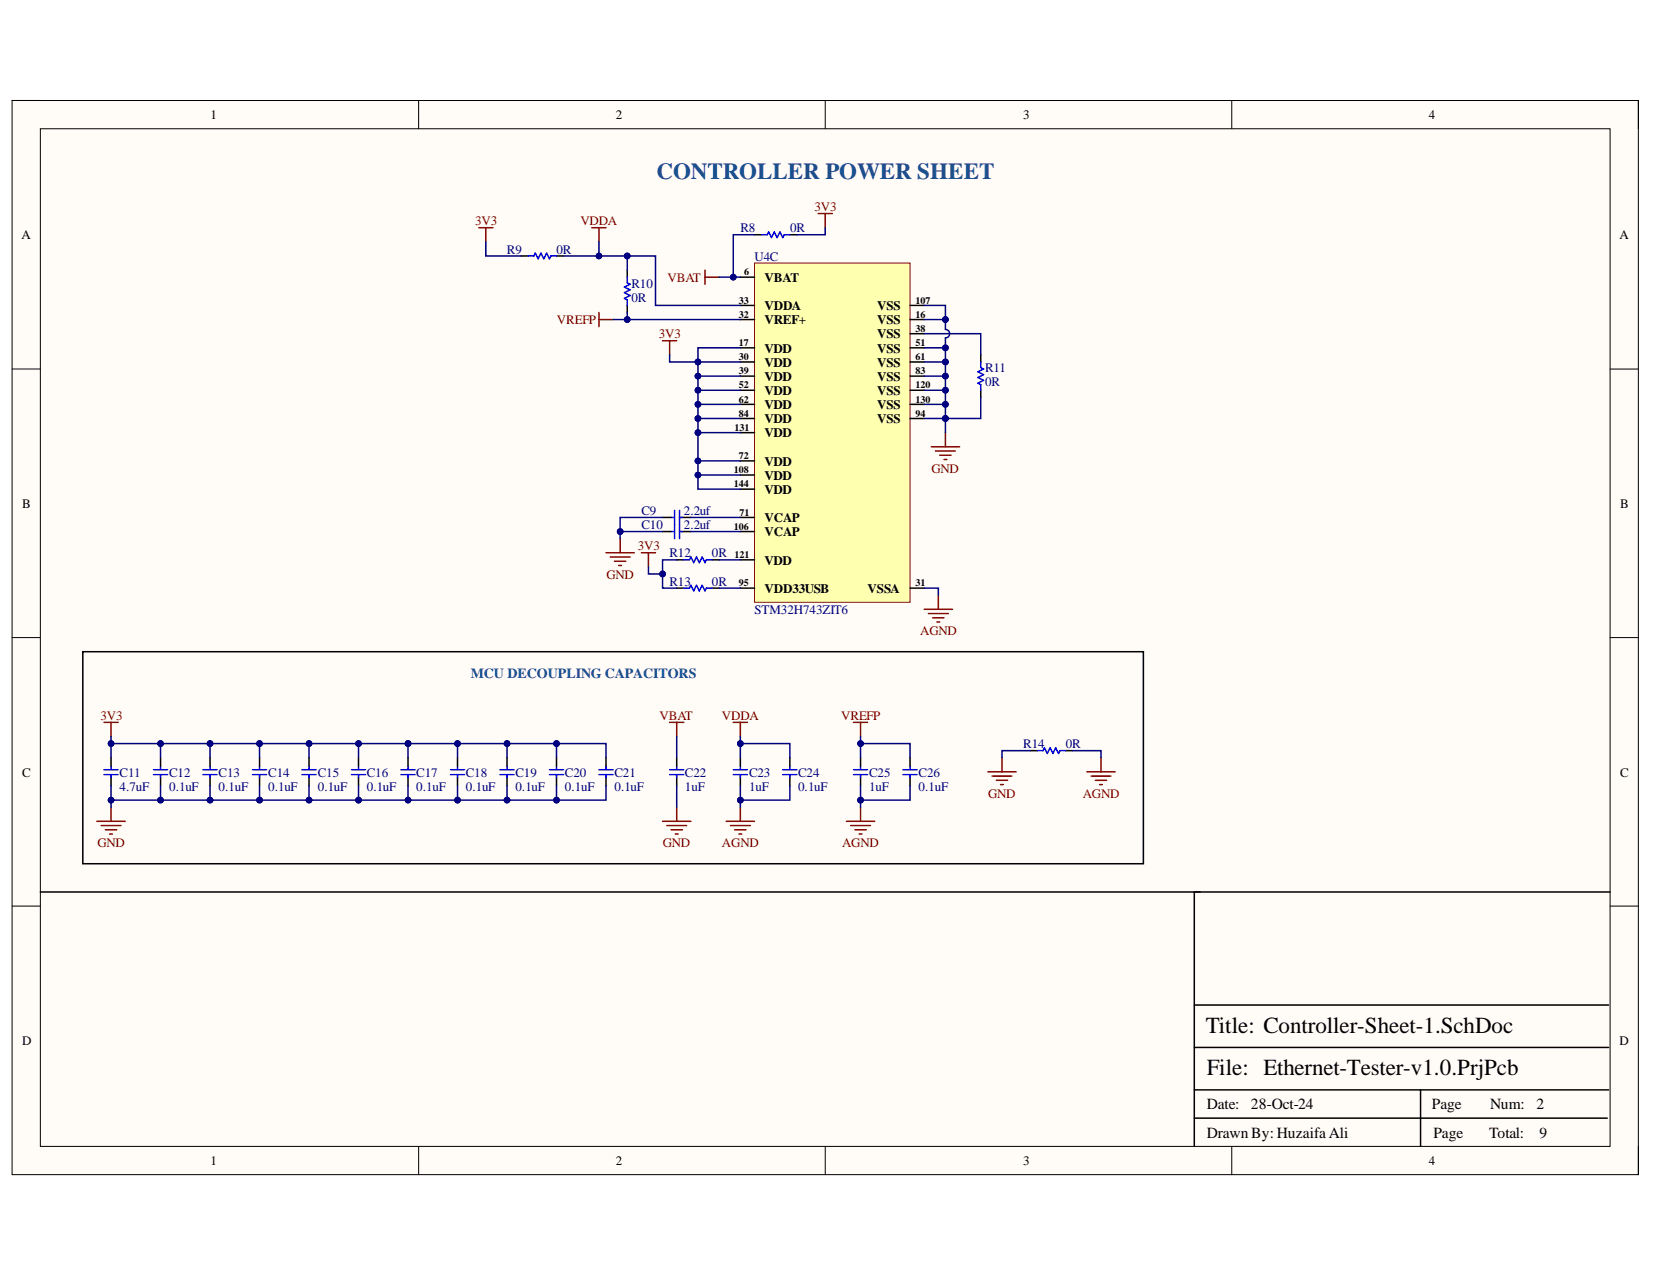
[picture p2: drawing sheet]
<svg xmlns="http://www.w3.org/2000/svg" width="279mm" height="216mm" viewBox="0 0 279 216" stroke-linecap="round" stroke-linejoin="round" font-family="sans-serif">
<defs><g id="words">
<text font-size="3.9" fill="#0b5394" x="111" y="30.3">CONTROLLER POWER SHEET</text>
<g font-size="3.9">
<text x="203.8" y="174.6">Title: Controller-Sheet-1.SchDoc</text>
<text x="204" y="181.8">File: Ethernet-Tester-v1.0.PrjPcb</text>
</g>
<g font-size="2.6">
<text x="204" y="187.5">Date:</text>
<text x="211.4" y="187.5">28-Oct-24</text>
<text x="242" y="187.5">Page</text>
<text x="251.8" y="187.5">Num:</text>
<text x="259.7" y="187.5">2</text>
<text x="204" y="192.3">Drawn By: HuzaifaAli</text>
<text x="242.3" y="192.3">Page</text>
<text x="251.7" y="192.3">Total:</text>
<text x="260.2" y="192.3">9</text>
</g>
<text font-size="2.4" fill="#0b5394" x="79.6" y="114.6">MCU DECOUPLING CAPACITORS</text>
<g font-size="2.2">
<text x="35.6" y="20.1">1</text>
<text x="104.1" y="20.1">2</text>
<text x="172.9" y="20.1">3</text>
<text x="241.5" y="20.1">4</text>
<text x="3.6" y="40.4">A</text>
<text x="273.8" y="40.4">A</text>
<text x="129.2" y="47.6">VBAT</text>
<text x="129.2" y="52.4">VDDA</text>
<text x="148.3" y="52.4">VSS</text>
<text x="129.2" y="59.6">VDD</text>
<text x="129.2" y="54.8">VREF+</text>
<text x="148.3" y="54.8">VSS</text>
<text x="148.3" y="57.2">VSS</text>
<text x="148.3" y="59.6">VSS</text>
<text x="129.2" y="62">VDD</text>
<text x="129.2" y="64.3">VDD</text>
<text x="148.3" y="62">VSS</text>
<text x="148.3" y="64.3">VSS</text>
<text x="129.2" y="66.7">VDD</text>
<text x="129.2" y="69.2">VDD</text>
<text x="129.2" y="71.5">VDD</text>
<text x="148.3" y="71.5">VSS</text>
<text x="148.3" y="66.7">VSS</text>
<text x="148.3" y="69.2">VSS</text>
<text x="129.2" y="73.9">VDD</text>
<text x="129.2" y="78.7">VDD</text>
<text x="129.2" y="81.1">VDD</text>
<text x="129.2" y="83.4">VDD</text>
<text x="3.7" y="85.8">B</text>
<text x="129.2" y="88.3">VCAP</text>
<text x="273.8" y="85.8">B</text>
<text x="129.2" y="95.5">VDD</text>
<text x="129.2" y="90.6">VCAP</text>
<text x="129.2" y="100.2">VDD33USB</text>
<text x="146.6" y="100.2">VSSA</text>
<text x="3.7" y="131.3">C</text>
<text x="273.8" y="131.3">C</text>
<text x="3.7" y="176.7">D</text>
<text x="273.8" y="176.7">D</text>
<text x="35.6" y="197">1</text>
<text x="104.1" y="197">2</text>
<text x="172.9" y="197">3</text>
<text x="241.5" y="197">4</text>
</g>
<g font-size="2.2" fill="#800000">
<text x="137.7" y="35.7">3V3</text>
<text x="80.3" y="38">3V3</text>
<text x="98.1" y="38">VDDA</text>
<text x="112.8" y="47.6">VBAT</text>
<text x="94.1" y="54.8">VREFP</text>
<text x="111.4" y="57.2">3V3</text>
<text x="157.5" y="79.9">GND</text>
<text x="107.8" y="93">3V3</text>
<text x="102.5" y="97.8">GND</text>
<text x="155.5" y="107.4">AGND</text>
<text x="17" y="121.7">3V3</text>
<text x="111.5" y="121.7">VBAT</text>
<text x="122" y="121.7">VDDA</text>
<text x="142.2" y="121.7">VREFP</text>
<text x="167" y="134.8">GND</text>
<text x="183" y="134.8">AGND</text>
<text x="16.5" y="143.2">GND</text>
<text x="112.1" y="143.2">GND</text>
<text x="122" y="143.2">AGND</text>
<text x="142.3" y="143.2">AGND</text>
</g>
<g font-size="2.2" fill="#000080">
<text x="125.2" y="39.2">R8</text>
<text x="133.5" y="39.2">0R</text>
<text x="85.7" y="42.9">R9</text>
<text x="94" y="42.9">0R</text>
<text x="127.5" y="44">U4C</text>
<text x="106.7" y="48.6">R10</text>
<text x="106.7" y="51">0R</text>
<text x="166.5" y="62.9">R11</text>
<text x="166.5" y="65.3">0R</text>
<text x="108.4" y="87.1">C9</text>
<text x="108.4" y="89.4">C10</text>
<text x="115.6" y="87.1">2.2uf</text>
<text x="115.6" y="89.4">2.2uf</text>
<text x="113.2" y="94.2">R12</text>
<text x="120.3" y="94.2">0R</text>
<text x="113.2" y="99">R13</text>
<text x="120.3" y="99">0R</text>
<text x="127.5" y="103.7">STM32H743ZIT6</text>
<text x="20.2" y="131.3">C11</text>
<text x="28.6" y="131.3">C12</text>
<text x="37" y="131.3">C13</text>
<text x="45.3" y="131.3">C14</text>
<text x="53.7" y="131.3">C15</text>
<text x="62" y="131.3">C16</text>
<text x="70.4" y="131.3">C17</text>
<text x="78.7" y="131.3">C18</text>
<text x="87.1" y="131.3">C19</text>
<text x="95.5" y="131.3">C20</text>
<text x="103.9" y="131.3">C21</text>
<text x="115.8" y="131.3">C22</text>
<text x="126.6" y="131.3">C23</text>
<text x="134.9" y="131.3">C24</text>
<text x="146.9" y="131.3">C25</text>
<text x="155.3" y="131.3">C26</text>
<text x="172.9" y="126.5">R14</text>
<text x="180.1" y="126.5">0R</text>
<text x="20.2" y="133.7">4.7uF</text>
<text x="28.6" y="133.7">0.1uF</text>
<text x="37" y="133.7">0.1uF</text>
<text x="45.3" y="133.7">0.1uF</text>
<text x="53.7" y="133.7">0.1uF</text>
<text x="62" y="133.7">0.1uF</text>
<text x="70.4" y="133.7">0.1uF</text>
<text x="78.7" y="133.7">0.1uF</text>
<text x="87.1" y="133.7">0.1uF</text>
<text x="95.5" y="133.7">0.1uF</text>
<text x="103.9" y="133.7">0.1uF</text>
<text x="115.8" y="133.7">1uF</text>
<text x="126.6" y="133.7">1uF</text>
<text x="134.9" y="133.7">0.1uF</text>
<text x="146.9" y="133.7">1uF</text>
<text x="155.3" y="133.7">0.1uF</text>
</g>
<g font-size="1.7">
<text x="125.8" y="46.5">6</text>
<text x="124.9" y="51.3">33</text>
<text x="124.9" y="53.7">32</text>
<text x="154.8" y="53.7">16</text>
<text x="154.8" y="51.3">107</text>
<text x="124.9" y="58.5">17</text>
<text x="154.8" y="56.1">38</text>
<text x="154.8" y="58.5">51</text>
<text x="124.9" y="60.9">30</text>
<text x="124.9" y="63.2">39</text>
<text x="124.9" y="65.6">52</text>
<text x="154.8" y="60.9">61</text>
<text x="154.8" y="63.2">83</text>
<text x="154.8" y="65.6">120</text>
<text x="124.9" y="68.1">62</text>
<text x="124.9" y="70.4">84</text>
<text x="154.8" y="70.4">94</text>
<text x="154.8" y="68.1">130</text>
<text x="124.1" y="72.8">131</text>
<text x="124.9" y="77.6">72</text>
<text x="124.1" y="80">108</text>
<text x="124.1" y="82.3">144</text>
<text x="124.1" y="89.5">106</text>
<text x="125" y="87.2">71</text>
<text x="124.1" y="94.4">121</text>
<text x="124.9" y="99.1">95</text>
<text x="154.8" y="99.1">31</text>
</g>
</g></defs>
<path d="M2 17h274.9v181.6h-274.9z" fill-rule="evenodd" fill="#fffcf8"/>
<path d="M2 17h274.9v181.6h-274.9z" fill="none" stroke="#000" stroke-width=".17"/>
<path d="M6.8 21.8h265.3v172h-265.3z" fill-rule="evenodd" fill="#fffcf8"/>
<g fill="none" stroke="#000" stroke-width=".17">
<path d="M2 17h4.8M70.8 17v4.8M139.5 17v4.8M208.2 17v4.8M272.1 17h4.8v4.8M6.8 21.8h265.3v172h-265.3zM2 62.4h4.8M272.1 62.4h4.8M2 107.8h4.8M272.1 107.8h4.8M2 153.2h4.8M272.1 153.2h4.8"/>
<path d="M70.8 193.8v4.8M139.5 193.8v4.8M208.2 193.8v4.8M276.9 193.8v4.8"/>
</g>
<path d="M272.1 150.8h-70.2v43M201.9 177.1h70M201.9 169.9h70M201.9 189h69.8M201.9 184.3h70M240.1 184.3v9.5" fill="none" stroke="#000" stroke-width=".25"/>
<path d="M127.5 44.5h26.3v57.3h-26.3z" fill-rule="evenodd" fill="#ffffb0"/>
<path d="M127.5 44.5h26.3v57.3h-26.3z" fill="none" stroke="#800000" stroke-width=".17"/>
<g fill="none" stroke="#000" stroke-width=".25">
<path d="M127.5 39.7h1.2M133.5 39.7h1.2M88.1 43.3h1.2M94.1 43.3h1.2M106 45.7v1.2M106 51.6v1.2M125.1 58.8h2.4M125.1 51.6h2.4M125.1 46.9h2.4M125.1 54h2.4M153.8 58.8h2.4M153.8 51.6h2.4"/>
<path d="M153.8 54h2.4M153.8 56.4h2.4M165.8 60v1.2M125.1 61.2h2.4M125.1 63.6h2.4M125.1 66h2.4M125.1 68.4h2.4M125.1 77.9h2.4M125.1 70.8h2.4M125.1 73.1h2.4M153.8 61.2h2.4M153.8 63.6h2.4"/>
<path d="M153.8 66h2.4M153.8 68.4h2.4M153.8 70.8h2.4M165.8 66v1.2M112 87.5h1.4M112 89.9h1.4M114.4 94.7h1.2M114.4 99.4h1.2M115.2 87.5h1.6M115.2 89.9h1.6M120.4 94.7h1.2M120.4 99.4h1.2"/>
<path d="M125.1 80.3h2.4M125.1 94.7h2.4M125.1 82.7h2.4M125.1 99.4h2.4M125.1 87.5h2.4M125.1 89.9h2.4M153.8 99.4h2.4M14 110.2h179.3v35.8h-179.3zM18.8 128.1v1.4M18.8 131.3v1.6M27.1 128.1v1.4M27.1 131.3v1.6"/>
<path d="M35.5 128.1v1.4M35.5 131.3v1.6M43.9 128.1v1.4M43.9 131.3v1.6M52.2 128.1v1.4M52.2 131.3v1.6M60.6 128.1v1.4M60.6 131.3v1.6M69 128.1v1.4M69 131.3v1.6M77.3 128.1v1.4M77.3 131.3v1.6"/>
<path d="M85.7 128.1v1.4M85.7 131.3v1.6M94.1 128.1v1.4M94.1 131.3v1.6M102.4 128.1v1.4M102.4 131.3v1.6M114.4 128.1v1.4M114.4 131.3v1.6M125.1 128.1v1.4M125.1 131.3v1.6M133.5 128.1v1.4M133.5 131.3v1.6"/>
<path d="M145.5 128.1v1.4M145.5 131.3v1.6M153.8 128.1v1.4M153.8 131.3v1.6M174.1 126.9h1.2M180.1 126.9h1.2M6.8 150.8h196"/>
</g>
<g fill="none" stroke="#00f" stroke-width=".25">
<path d="M128.7 39.7h1l.2-.5 .5 1 .5-1 .5 1 .4-1 .5 1 .2-.5h1M89.3 43.3h.9l.3-.5 .5 1 .4-1 .5 1 .5-1 .5 1 .2-.5h1M106 46.9v.9l.5 .3-1 .4 1 .5-1 .5 1 .5-1 .4 .5 .3v.9M165.8 61.2v1l.5 .2-1 .5 1 .4-1 .5 1 .5-1 .5 .5 .2v1M113.4 87.5h.5M113.4 89.9h.5M114 86.3v4.8M114.9 87.5h.4M114.9 86.3v4.8M114.9 89.9h.4M115.6 94.7h.9l.3-.5 .5 .9 .4-.9 .5 .9 .5-.9 .5 .9 .2-.4h1M115.6 99.4h.9l.3-.4 .5 .9 .4-.9 .5 .9 .5-.9 .5 .9 .2-.5h1"/>
<path d="M17.6 131h2.4M17.6 130.1h2.4M18.8 129.5v.5M18.8 131v.5M25.9 131h2.4M25.9 130.1h2.4M27.1 129.5v.5M27.1 131v.5M34.3 131h2.4M34.3 130.1h2.4M35.5 129.5v.5M35.5 131v.5"/>
<path d="M42.7 131h2.4M42.7 130.1h2.4M43.9 129.5v.5M43.9 131v.5M51 131h2.4M51 130.1h2.4M52.2 129.5v.5M52.2 131v.5M59.4 131h2.4M59.4 130.1h2.4M60.6 129.5v.5M60.6 131v.5"/>
<path d="M67.8 131h2.4M67.8 130.1h2.4M69 129.5v.5M69 131v.5M76.1 131h2.4M76.1 130.1h2.4M77.3 129.5v.5M77.3 131v.5M84.5 131h2.4M84.5 130.1h2.4M85.7 129.5v.5M85.7 131v.5"/>
<path d="M92.9 131h2.4M92.9 130.1h2.4M94.1 129.5v.5M94.1 131v.5M101.2 131h2.4M101.2 130.1h2.4M102.4 129.5v.5M102.4 131v.5M113.2 131h2.4M113.2 130.1h2.4M114.4 129.5v.5M114.4 131v.5"/>
<path d="M123.9 131h2.4M123.9 130.1h2.4M125.1 129.5v.5M125.1 131v.5M132.3 131h2.4M132.3 130.1h2.4M133.5 129.5v.5M133.5 131v.5M144.3 131h2.3M144.3 130.1h2.3M145.5 129.5v.5M145.5 131v.5"/>
<path d="M152.6 131h2.4M152.6 130.1h2.4M153.8 129.5v.5M153.8 131v.5M175.3 126.9h1l.2-.5 .5 1 .5-1 .5 1 .4-1 .5 1 .3-.5h.9"/>
</g>
<g fill="none" stroke="#800000" stroke-width=".25">
<path d="M80.9 38.5h2.4M82.1 38.5v2.4M100 38.5h2.4M101.2 38.5v2.4M138.3 36.1h2.4M139.5 36.1v2.4M101.2 52.8v2.4M101.2 54h2.4M112 57.6h2.4M113.2 57.6v2.4M119.2 45.7v2.4M119.2 46.9h2.4"/>
<path d="M157.4 75.5h4.8M158.1 76.2h3.4M158.8 77h2M159.6 77.7h.4M159.8 73.1v2.4M102.4 93.5h4.8M103.1 94.2h3.4M103.9 94.9h1.9M104.6 95.6h.5M104.8 91.1v2.4M108.4 93.5h2.4M109.6 93.5v2.3"/>
<path d="M156.2 103h4.8M156.9 103.7h3.4M157.6 104.4h2M158.4 105.2h.4M158.6 100.6v2.4M16.4 138.9h4.8M17.1 139.6h3.3M17.6 122.1h2.4M18.8 122.1v2.4M18.8 136.5v2.4M112 138.9h4.8M112.7 139.6h3.4"/>
<path d="M113.2 122.1h2.4M114.4 122.1v2.4M114.4 136.5v2.4M122.7 138.9h4.8M123.5 139.6h3.3M123.9 122.1h2.4M125.1 122.1v2.4M125.1 136.5v2.4M143.1 138.9h4.7M143.8 139.6h3.3M144.3 122.1h2.3M145.5 122.1v2.4"/>
<path d="M145.5 136.5v2.4M167 130.5h4.8M167.7 131.2h3.3M168.4 131.9h1.9M169.1 132.6h.5M169.4 128.1v2.4M183.7 130.5h4.8M184.4 131.2h3.4M185.1 131.9h1.9M185.9 132.7h.4M186.1 128.1v2.4M17.8 140.3h1.9"/>
<path d="M18.5 141h.5M113.4 140.3h1.9M114.1 141h.5M124.2 140.3h1.9M124.9 141h.5M144.5 140.3h1.9M145.2 141h.5"/>
</g>
<path d="M112 87.5h-7.2v3.6M116.8 87.5h8.3M116.8 89.9h8.3" fill="none" stroke="#000080" stroke-width=".25"/>
<circle cx="104.8" cy="89.9" r=".48" fill="#000080"/>
<circle cx="104.8" cy="89.9" r=".48" fill="none" stroke="#000080" stroke-width=".17"/>
<path d="M104.8 89.9h7.2" fill="none" stroke="#000080" stroke-width=".25"/>
<circle cx="104.8" cy="89.9" r=".48" fill="#000080"/>
<circle cx="104.8" cy="89.9" r=".48" fill="none" stroke="#000080" stroke-width=".17"/>
<path d="M114.4 94.7h-2.4v2.3h-2.4v-1.2M121.6 94.7h3.5M121.6 99.4h3.5" fill="none" stroke="#000080" stroke-width=".25"/>
<circle cx="112" cy="97" r=".48" fill="#000080"/>
<circle cx="112" cy="97" r=".48" fill="none" stroke="#000080" stroke-width=".17"/>
<path d="M112 97v2.4h2.4" fill="none" stroke="#000080" stroke-width=".25"/>
<circle cx="112" cy="97" r=".48" fill="#000080"/>
<circle cx="112" cy="97" r=".48" fill="none" stroke="#000080" stroke-width=".17"/>
<path d="M118 61.2h7.1" fill="none" stroke="#000080" stroke-width=".25"/>
<circle cx="118" cy="61.2" r=".48" fill="#000080"/>
<circle cx="118" cy="61.2" r=".48" fill="none" stroke="#000080" stroke-width=".17"/>
<path d="M118 63.6h7.1" fill="none" stroke="#000080" stroke-width=".25"/>
<circle cx="118" cy="63.6" r=".48" fill="#000080"/>
<circle cx="118" cy="63.6" r=".48" fill="none" stroke="#000080" stroke-width=".17"/>
<path d="M118 66h7.1" fill="none" stroke="#000080" stroke-width=".25"/>
<circle cx="118" cy="66" r=".48" fill="#000080"/>
<circle cx="118" cy="66" r=".48" fill="none" stroke="#000080" stroke-width=".17"/>
<path d="M118 68.4h7.1" fill="none" stroke="#000080" stroke-width=".25"/>
<circle cx="118" cy="68.4" r=".48" fill="#000080"/>
<circle cx="118" cy="68.4" r=".48" fill="none" stroke="#000080" stroke-width=".17"/>
<path d="M118 70.8h7.1" fill="none" stroke="#000080" stroke-width=".25"/>
<circle cx="118" cy="70.8" r=".48" fill="#000080"/>
<circle cx="118" cy="70.8" r=".48" fill="none" stroke="#000080" stroke-width=".17"/>
<path d="M118 73.1h7.1" fill="none" stroke="#000080" stroke-width=".25"/>
<circle cx="118" cy="73.1" r=".48" fill="#000080"/>
<circle cx="118" cy="73.1" r=".48" fill="none" stroke="#000080" stroke-width=".17"/>
<path d="M118 77.9h7.1" fill="none" stroke="#000080" stroke-width=".25"/>
<circle cx="118" cy="77.9" r=".48" fill="#000080"/>
<circle cx="118" cy="77.9" r=".48" fill="none" stroke="#000080" stroke-width=".17"/>
<path d="M118 80.3h7.1" fill="none" stroke="#000080" stroke-width=".25"/>
<circle cx="118" cy="80.3" r=".48" fill="#000080"/>
<circle cx="118" cy="80.3" r=".48" fill="none" stroke="#000080" stroke-width=".17"/>
<path d="M125.1 58.8h-7.1v23.9h7.1" fill="none" stroke="#000080" stroke-width=".25"/>
<circle cx="118" cy="80.3" r=".48" fill="#000080"/>
<circle cx="118" cy="80.3" r=".48" fill="none" stroke="#000080" stroke-width=".17"/>
<circle cx="118" cy="77.9" r=".48" fill="#000080"/>
<circle cx="118" cy="77.9" r=".48" fill="none" stroke="#000080" stroke-width=".17"/>
<circle cx="118" cy="73.1" r=".48" fill="#000080"/>
<circle cx="118" cy="73.1" r=".48" fill="none" stroke="#000080" stroke-width=".17"/>
<circle cx="118" cy="70.8" r=".48" fill="#000080"/>
<circle cx="118" cy="70.8" r=".48" fill="none" stroke="#000080" stroke-width=".17"/>
<circle cx="118" cy="68.4" r=".48" fill="#000080"/>
<circle cx="118" cy="68.4" r=".48" fill="none" stroke="#000080" stroke-width=".17"/>
<circle cx="118" cy="66" r=".48" fill="#000080"/>
<circle cx="118" cy="66" r=".48" fill="none" stroke="#000080" stroke-width=".17"/>
<circle cx="118" cy="63.6" r=".48" fill="#000080"/>
<circle cx="118" cy="63.6" r=".48" fill="none" stroke="#000080" stroke-width=".17"/>
<circle cx="118" cy="61.2" r=".48" fill="#000080"/>
<circle cx="118" cy="61.2" r=".48" fill="none" stroke="#000080" stroke-width=".17"/>
<path d="M113.2 60v1.2h4.8" fill="none" stroke="#000080" stroke-width=".25"/>
<circle cx="118" cy="61.2" r=".48" fill="#000080"/>
<circle cx="118" cy="61.2" r=".48" fill="none" stroke="#000080" stroke-width=".17"/>
<path d="M106 52.8v1.2h19.1" fill="none" stroke="#000080" stroke-width=".25"/>
<circle cx="106" cy="54" r=".48" fill="#000080"/>
<circle cx="106" cy="54" r=".48" fill="none" stroke="#000080" stroke-width=".17"/>
<path d="M101.2 40.9v2.4h4.8" fill="none" stroke="#000080" stroke-width=".25"/>
<circle cx="101.2" cy="43.3" r=".48" fill="#000080"/>
<circle cx="101.2" cy="43.3" r=".48" fill="none" stroke="#000080" stroke-width=".17"/>
<circle cx="106" cy="43.3" r=".48" fill="#000080"/>
<circle cx="106" cy="43.3" r=".48" fill="none" stroke="#000080" stroke-width=".17"/>
<path d="M103.6 54h2.4" fill="none" stroke="#000080" stroke-width=".25"/>
<circle cx="106" cy="54" r=".48" fill="#000080"/>
<circle cx="106" cy="54" r=".48" fill="none" stroke="#000080" stroke-width=".17"/>
<path d="M95.3 43.3h5.9" fill="none" stroke="#000080" stroke-width=".25"/>
<circle cx="101.2" cy="43.3" r=".48" fill="#000080"/>
<circle cx="101.2" cy="43.3" r=".48" fill="none" stroke="#000080" stroke-width=".17"/>
<path d="M82.1 40.9v2.4h6M156.2 56.4h9.6v3.6M156.2 51.6h3.6v4.1a.72 .72 0 0 1 .7 .7 .72 .72 0 0 1-.7 .7v16M156.2 99.4h2.4v1.2" fill="none" stroke="#000080" stroke-width=".25"/>
<circle cx="159.8" cy="54" r=".48" fill="#000080"/>
<circle cx="159.8" cy="54" r=".48" fill="none" stroke="#000080" stroke-width=".17"/>
<circle cx="159.8" cy="58.8" r=".48" fill="#000080"/>
<circle cx="159.8" cy="58.8" r=".48" fill="none" stroke="#000080" stroke-width=".17"/>
<circle cx="159.8" cy="61.2" r=".48" fill="#000080"/>
<circle cx="159.8" cy="61.2" r=".48" fill="none" stroke="#000080" stroke-width=".17"/>
<circle cx="159.8" cy="63.6" r=".48" fill="#000080"/>
<circle cx="159.8" cy="63.6" r=".48" fill="none" stroke="#000080" stroke-width=".17"/>
<circle cx="159.8" cy="66" r=".48" fill="#000080"/>
<circle cx="159.8" cy="66" r=".48" fill="none" stroke="#000080" stroke-width=".17"/>
<circle cx="159.8" cy="68.4" r=".48" fill="#000080"/>
<circle cx="159.8" cy="68.4" r=".48" fill="none" stroke="#000080" stroke-width=".17"/>
<circle cx="159.8" cy="70.8" r=".48" fill="#000080"/>
<circle cx="159.8" cy="70.8" r=".48" fill="none" stroke="#000080" stroke-width=".17"/>
<path d="M156.2 54h3.6" fill="none" stroke="#000080" stroke-width=".25"/>
<circle cx="159.8" cy="54" r=".48" fill="#000080"/>
<circle cx="159.8" cy="54" r=".48" fill="none" stroke="#000080" stroke-width=".17"/>
<path d="M156.2 58.8h3.6" fill="none" stroke="#000080" stroke-width=".25"/>
<circle cx="159.8" cy="58.8" r=".48" fill="#000080"/>
<circle cx="159.8" cy="58.8" r=".48" fill="none" stroke="#000080" stroke-width=".17"/>
<path d="M156.2 61.2h3.6" fill="none" stroke="#000080" stroke-width=".25"/>
<circle cx="159.8" cy="61.2" r=".48" fill="#000080"/>
<circle cx="159.8" cy="61.2" r=".48" fill="none" stroke="#000080" stroke-width=".17"/>
<path d="M156.2 63.6h3.6" fill="none" stroke="#000080" stroke-width=".25"/>
<circle cx="159.8" cy="63.6" r=".48" fill="#000080"/>
<circle cx="159.8" cy="63.6" r=".48" fill="none" stroke="#000080" stroke-width=".17"/>
<path d="M156.2 66h3.6" fill="none" stroke="#000080" stroke-width=".25"/>
<circle cx="159.8" cy="66" r=".48" fill="#000080"/>
<circle cx="159.8" cy="66" r=".48" fill="none" stroke="#000080" stroke-width=".17"/>
<path d="M156.2 68.4h3.6" fill="none" stroke="#000080" stroke-width=".25"/>
<circle cx="159.8" cy="68.4" r=".48" fill="#000080"/>
<circle cx="159.8" cy="68.4" r=".48" fill="none" stroke="#000080" stroke-width=".17"/>
<path d="M156.2 70.8h3.6" fill="none" stroke="#000080" stroke-width=".25"/>
<circle cx="159.8" cy="70.8" r=".48" fill="#000080"/>
<circle cx="159.8" cy="70.8" r=".48" fill="none" stroke="#000080" stroke-width=".17"/>
<path d="M165.8 67.2v3.6h-6" fill="none" stroke="#000080" stroke-width=".25"/>
<circle cx="159.8" cy="70.8" r=".48" fill="#000080"/>
<circle cx="159.8" cy="70.8" r=".48" fill="none" stroke="#000080" stroke-width=".17"/>
<path d="M106 45.7v-2.4h4.8v8.3h14.3" fill="none" stroke="#000080" stroke-width=".25"/>
<circle cx="106" cy="43.3" r=".48" fill="#000080"/>
<circle cx="106" cy="43.3" r=".48" fill="none" stroke="#000080" stroke-width=".17"/>
<path d="M27.1 132.9v2.4" fill="none" stroke="#000080" stroke-width=".25"/>
<circle cx="27.1" cy="135.3" r=".48" fill="#000080"/>
<circle cx="27.1" cy="135.3" r=".48" fill="none" stroke="#000080" stroke-width=".17"/>
<path d="M27.1 125.7v2.4" fill="none" stroke="#000080" stroke-width=".25"/>
<circle cx="27.1" cy="125.7" r=".48" fill="#000080"/>
<circle cx="27.1" cy="125.7" r=".48" fill="none" stroke="#000080" stroke-width=".17"/>
<path d="M35.5 132.9v2.4" fill="none" stroke="#000080" stroke-width=".25"/>
<circle cx="35.5" cy="135.3" r=".48" fill="#000080"/>
<circle cx="35.5" cy="135.3" r=".48" fill="none" stroke="#000080" stroke-width=".17"/>
<path d="M43.9 132.9v2.4" fill="none" stroke="#000080" stroke-width=".25"/>
<circle cx="43.9" cy="135.3" r=".48" fill="#000080"/>
<circle cx="43.9" cy="135.3" r=".48" fill="none" stroke="#000080" stroke-width=".17"/>
<path d="M60.6 132.9v2.4" fill="none" stroke="#000080" stroke-width=".25"/>
<circle cx="60.6" cy="135.3" r=".48" fill="#000080"/>
<circle cx="60.6" cy="135.3" r=".48" fill="none" stroke="#000080" stroke-width=".17"/>
<path d="M69 132.9v2.4" fill="none" stroke="#000080" stroke-width=".25"/>
<circle cx="69" cy="135.3" r=".48" fill="#000080"/>
<circle cx="69" cy="135.3" r=".48" fill="none" stroke="#000080" stroke-width=".17"/>
<path d="M77.3 132.9v2.4" fill="none" stroke="#000080" stroke-width=".25"/>
<circle cx="77.3" cy="135.3" r=".48" fill="#000080"/>
<circle cx="77.3" cy="135.3" r=".48" fill="none" stroke="#000080" stroke-width=".17"/>
<path d="M85.7 132.9v2.4" fill="none" stroke="#000080" stroke-width=".25"/>
<circle cx="85.7" cy="135.3" r=".48" fill="#000080"/>
<circle cx="85.7" cy="135.3" r=".48" fill="none" stroke="#000080" stroke-width=".17"/>
<path d="M94.1 132.9v2.4" fill="none" stroke="#000080" stroke-width=".25"/>
<circle cx="94.1" cy="135.3" r=".48" fill="#000080"/>
<circle cx="94.1" cy="135.3" r=".48" fill="none" stroke="#000080" stroke-width=".17"/>
<path d="M94.1 125.7v2.4" fill="none" stroke="#000080" stroke-width=".25"/>
<circle cx="94.1" cy="125.7" r=".48" fill="#000080"/>
<circle cx="94.1" cy="125.7" r=".48" fill="none" stroke="#000080" stroke-width=".17"/>
<path d="M85.7 125.7v2.4" fill="none" stroke="#000080" stroke-width=".25"/>
<circle cx="85.7" cy="125.7" r=".48" fill="#000080"/>
<circle cx="85.7" cy="125.7" r=".48" fill="none" stroke="#000080" stroke-width=".17"/>
<path d="M77.3 125.7v2.4" fill="none" stroke="#000080" stroke-width=".25"/>
<circle cx="77.3" cy="125.7" r=".48" fill="#000080"/>
<circle cx="77.3" cy="125.7" r=".48" fill="none" stroke="#000080" stroke-width=".17"/>
<path d="M69 125.7v2.4" fill="none" stroke="#000080" stroke-width=".25"/>
<circle cx="69" cy="125.7" r=".48" fill="#000080"/>
<circle cx="69" cy="125.7" r=".48" fill="none" stroke="#000080" stroke-width=".17"/>
<path d="M52.2 125.7v2.4" fill="none" stroke="#000080" stroke-width=".25"/>
<circle cx="52.2" cy="125.7" r=".48" fill="#000080"/>
<circle cx="52.2" cy="125.7" r=".48" fill="none" stroke="#000080" stroke-width=".17"/>
<path d="M43.9 125.7v2.4" fill="none" stroke="#000080" stroke-width=".25"/>
<circle cx="43.9" cy="125.7" r=".48" fill="#000080"/>
<circle cx="43.9" cy="125.7" r=".48" fill="none" stroke="#000080" stroke-width=".17"/>
<path d="M35.5 125.7v2.4" fill="none" stroke="#000080" stroke-width=".25"/>
<circle cx="35.5" cy="125.7" r=".48" fill="#000080"/>
<circle cx="35.5" cy="125.7" r=".48" fill="none" stroke="#000080" stroke-width=".17"/>
<path d="M69 125.7h-8.4v2.4" fill="none" stroke="#000080" stroke-width=".25"/>
<circle cx="60.6" cy="125.7" r=".48" fill="#000080"/>
<circle cx="60.6" cy="125.7" r=".48" fill="none" stroke="#000080" stroke-width=".17"/>
<circle cx="69" cy="125.7" r=".48" fill="#000080"/>
<circle cx="69" cy="125.7" r=".48" fill="none" stroke="#000080" stroke-width=".17"/>
<path d="M114.4 124.5v3.6M114.4 132.9v3.6M125.1 125.7h8.4v2.4" fill="none" stroke="#000080" stroke-width=".25"/>
<circle cx="125.1" cy="125.7" r=".48" fill="#000080"/>
<circle cx="125.1" cy="125.7" r=".48" fill="none" stroke="#000080" stroke-width=".17"/>
<path d="M133.5 132.9v2.4h-8.4" fill="none" stroke="#000080" stroke-width=".25"/>
<circle cx="125.1" cy="135.3" r=".48" fill="#000080"/>
<circle cx="125.1" cy="135.3" r=".48" fill="none" stroke="#000080" stroke-width=".17"/>
<path d="M145.5 125.7h8.3v2.4" fill="none" stroke="#000080" stroke-width=".25"/>
<circle cx="145.5" cy="125.7" r=".48" fill="#000080"/>
<circle cx="145.5" cy="125.7" r=".48" fill="none" stroke="#000080" stroke-width=".17"/>
<path d="M153.8 132.9v2.4h-8.3" fill="none" stroke="#000080" stroke-width=".25"/>
<circle cx="145.5" cy="135.3" r=".48" fill="#000080"/>
<circle cx="145.5" cy="135.3" r=".48" fill="none" stroke="#000080" stroke-width=".17"/>
<path d="M139.5 38.5v1.2h-4.8M121.6 46.9h3.5M174.1 126.9h-4.7v1.2M181.3 126.9h4.8v1.2" fill="none" stroke="#000080" stroke-width=".25"/>
<circle cx="123.9" cy="46.9" r=".48" fill="#000080"/>
<circle cx="123.9" cy="46.9" r=".48" fill="none" stroke="#000080" stroke-width=".17"/>
<path d="M127.5 39.7h-3.6v7.2" fill="none" stroke="#000080" stroke-width=".25"/>
<circle cx="123.9" cy="46.9" r=".48" fill="#000080"/>
<circle cx="123.9" cy="46.9" r=".48" fill="none" stroke="#000080" stroke-width=".17"/>
<path d="M18.8 135.3h33.4" fill="none" stroke="#000080" stroke-width=".25"/>
<circle cx="18.8" cy="135.3" r=".48" fill="#000080"/>
<circle cx="18.8" cy="135.3" r=".48" fill="none" stroke="#000080" stroke-width=".17"/>
<circle cx="27.1" cy="135.3" r=".48" fill="#000080"/>
<circle cx="27.1" cy="135.3" r=".48" fill="none" stroke="#000080" stroke-width=".17"/>
<circle cx="35.5" cy="135.3" r=".48" fill="#000080"/>
<circle cx="35.5" cy="135.3" r=".48" fill="none" stroke="#000080" stroke-width=".17"/>
<circle cx="43.9" cy="135.3" r=".48" fill="#000080"/>
<circle cx="43.9" cy="135.3" r=".48" fill="none" stroke="#000080" stroke-width=".17"/>
<circle cx="52.2" cy="135.3" r=".48" fill="#000080"/>
<circle cx="52.2" cy="135.3" r=".48" fill="none" stroke="#000080" stroke-width=".17"/>
<path d="M18.8 125.7h41.8" fill="none" stroke="#000080" stroke-width=".25"/>
<circle cx="18.8" cy="125.7" r=".48" fill="#000080"/>
<circle cx="18.8" cy="125.7" r=".48" fill="none" stroke="#000080" stroke-width=".17"/>
<circle cx="27.1" cy="125.7" r=".48" fill="#000080"/>
<circle cx="27.1" cy="125.7" r=".48" fill="none" stroke="#000080" stroke-width=".17"/>
<circle cx="35.5" cy="125.7" r=".48" fill="#000080"/>
<circle cx="35.5" cy="125.7" r=".48" fill="none" stroke="#000080" stroke-width=".17"/>
<circle cx="43.9" cy="125.7" r=".48" fill="#000080"/>
<circle cx="43.9" cy="125.7" r=".48" fill="none" stroke="#000080" stroke-width=".17"/>
<circle cx="52.2" cy="125.7" r=".48" fill="#000080"/>
<circle cx="52.2" cy="125.7" r=".48" fill="none" stroke="#000080" stroke-width=".17"/>
<circle cx="60.6" cy="125.7" r=".48" fill="#000080"/>
<circle cx="60.6" cy="125.7" r=".48" fill="none" stroke="#000080" stroke-width=".17"/>
<path d="M69 125.7h33.4v2.4" fill="none" stroke="#000080" stroke-width=".25"/>
<circle cx="69" cy="125.7" r=".48" fill="#000080"/>
<circle cx="69" cy="125.7" r=".48" fill="none" stroke="#000080" stroke-width=".17"/>
<circle cx="77.3" cy="125.7" r=".48" fill="#000080"/>
<circle cx="77.3" cy="125.7" r=".48" fill="none" stroke="#000080" stroke-width=".17"/>
<circle cx="85.7" cy="125.7" r=".48" fill="#000080"/>
<circle cx="85.7" cy="125.7" r=".48" fill="none" stroke="#000080" stroke-width=".17"/>
<circle cx="94.1" cy="125.7" r=".48" fill="#000080"/>
<circle cx="94.1" cy="125.7" r=".48" fill="none" stroke="#000080" stroke-width=".17"/>
<path d="M18.8 132.9v3.6" fill="none" stroke="#000080" stroke-width=".25"/>
<circle cx="18.8" cy="135.3" r=".48" fill="#000080"/>
<circle cx="18.8" cy="135.3" r=".48" fill="none" stroke="#000080" stroke-width=".17"/>
<path d="M18.8 124.5v3.6" fill="none" stroke="#000080" stroke-width=".25"/>
<circle cx="18.8" cy="125.7" r=".48" fill="#000080"/>
<circle cx="18.8" cy="125.7" r=".48" fill="none" stroke="#000080" stroke-width=".17"/>
<path d="M52.2 132.9v2.4h50.2v-2.4" fill="none" stroke="#000080" stroke-width=".25"/>
<circle cx="52.2" cy="135.3" r=".48" fill="#000080"/>
<circle cx="52.2" cy="135.3" r=".48" fill="none" stroke="#000080" stroke-width=".17"/>
<circle cx="60.6" cy="135.3" r=".48" fill="#000080"/>
<circle cx="60.6" cy="135.3" r=".48" fill="none" stroke="#000080" stroke-width=".17"/>
<circle cx="69" cy="135.3" r=".48" fill="#000080"/>
<circle cx="69" cy="135.3" r=".48" fill="none" stroke="#000080" stroke-width=".17"/>
<circle cx="77.3" cy="135.3" r=".48" fill="#000080"/>
<circle cx="77.3" cy="135.3" r=".48" fill="none" stroke="#000080" stroke-width=".17"/>
<circle cx="85.7" cy="135.3" r=".48" fill="#000080"/>
<circle cx="85.7" cy="135.3" r=".48" fill="none" stroke="#000080" stroke-width=".17"/>
<circle cx="94.1" cy="135.3" r=".48" fill="#000080"/>
<circle cx="94.1" cy="135.3" r=".48" fill="none" stroke="#000080" stroke-width=".17"/>
<path d="M125.1 132.9v3.6" fill="none" stroke="#000080" stroke-width=".25"/>
<circle cx="125.1" cy="135.3" r=".48" fill="#000080"/>
<circle cx="125.1" cy="135.3" r=".48" fill="none" stroke="#000080" stroke-width=".17"/>
<path d="M125.1 124.5v3.6" fill="none" stroke="#000080" stroke-width=".25"/>
<circle cx="125.1" cy="125.7" r=".48" fill="#000080"/>
<circle cx="125.1" cy="125.7" r=".48" fill="none" stroke="#000080" stroke-width=".17"/>
<path d="M145.5 132.9v3.6" fill="none" stroke="#000080" stroke-width=".25"/>
<circle cx="145.5" cy="135.3" r=".48" fill="#000080"/>
<circle cx="145.5" cy="135.3" r=".48" fill="none" stroke="#000080" stroke-width=".17"/>
<path d="M145.5 124.5v3.6" fill="none" stroke="#000080" stroke-width=".25"/>
<circle cx="145.5" cy="125.7" r=".48" fill="#000080"/>
<circle cx="145.5" cy="125.7" r=".48" fill="none" stroke="#000080" stroke-width=".17"/>
<use href="#words"/>
</svg>
